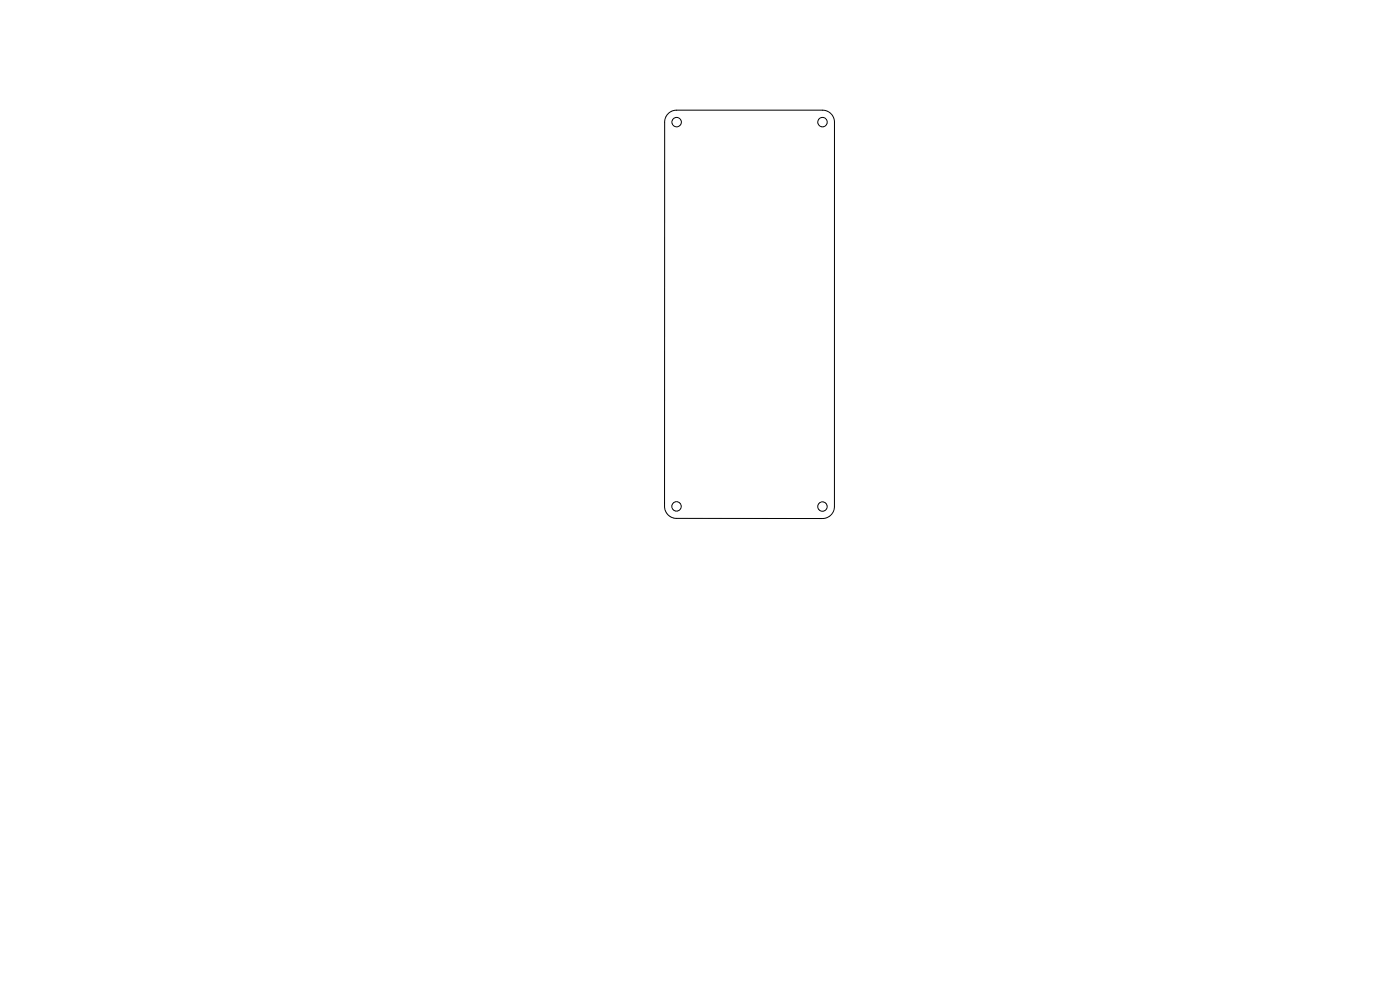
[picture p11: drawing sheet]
<svg xmlns="http://www.w3.org/2000/svg" width="297mm" height="210mm" viewBox="0 0 297 210" stroke-linecap="round" stroke-linejoin="round" font-family="sans-serif">
<g fill="none" stroke="#000" stroke-width=".21">
<path d="M141.7 24.1l1-.6 .8-.1h31a2.54 2.54 0 0 1 2.5 2.5v81.6a2.54 2.54 0 0 1-2.5 2.5h-31a2.54 2.54 0 0 1-2.5-2.6v-81.5l.2-.9z"/>
<circle cx="143.5" cy="25.9" r="1"/>
<circle cx="174.5" cy="25.9" r="1"/>
<circle cx="143.5" cy="107.4" r="1"/>
<circle cx="174.5" cy="107.5" r="1"/>
</g>
</svg>
